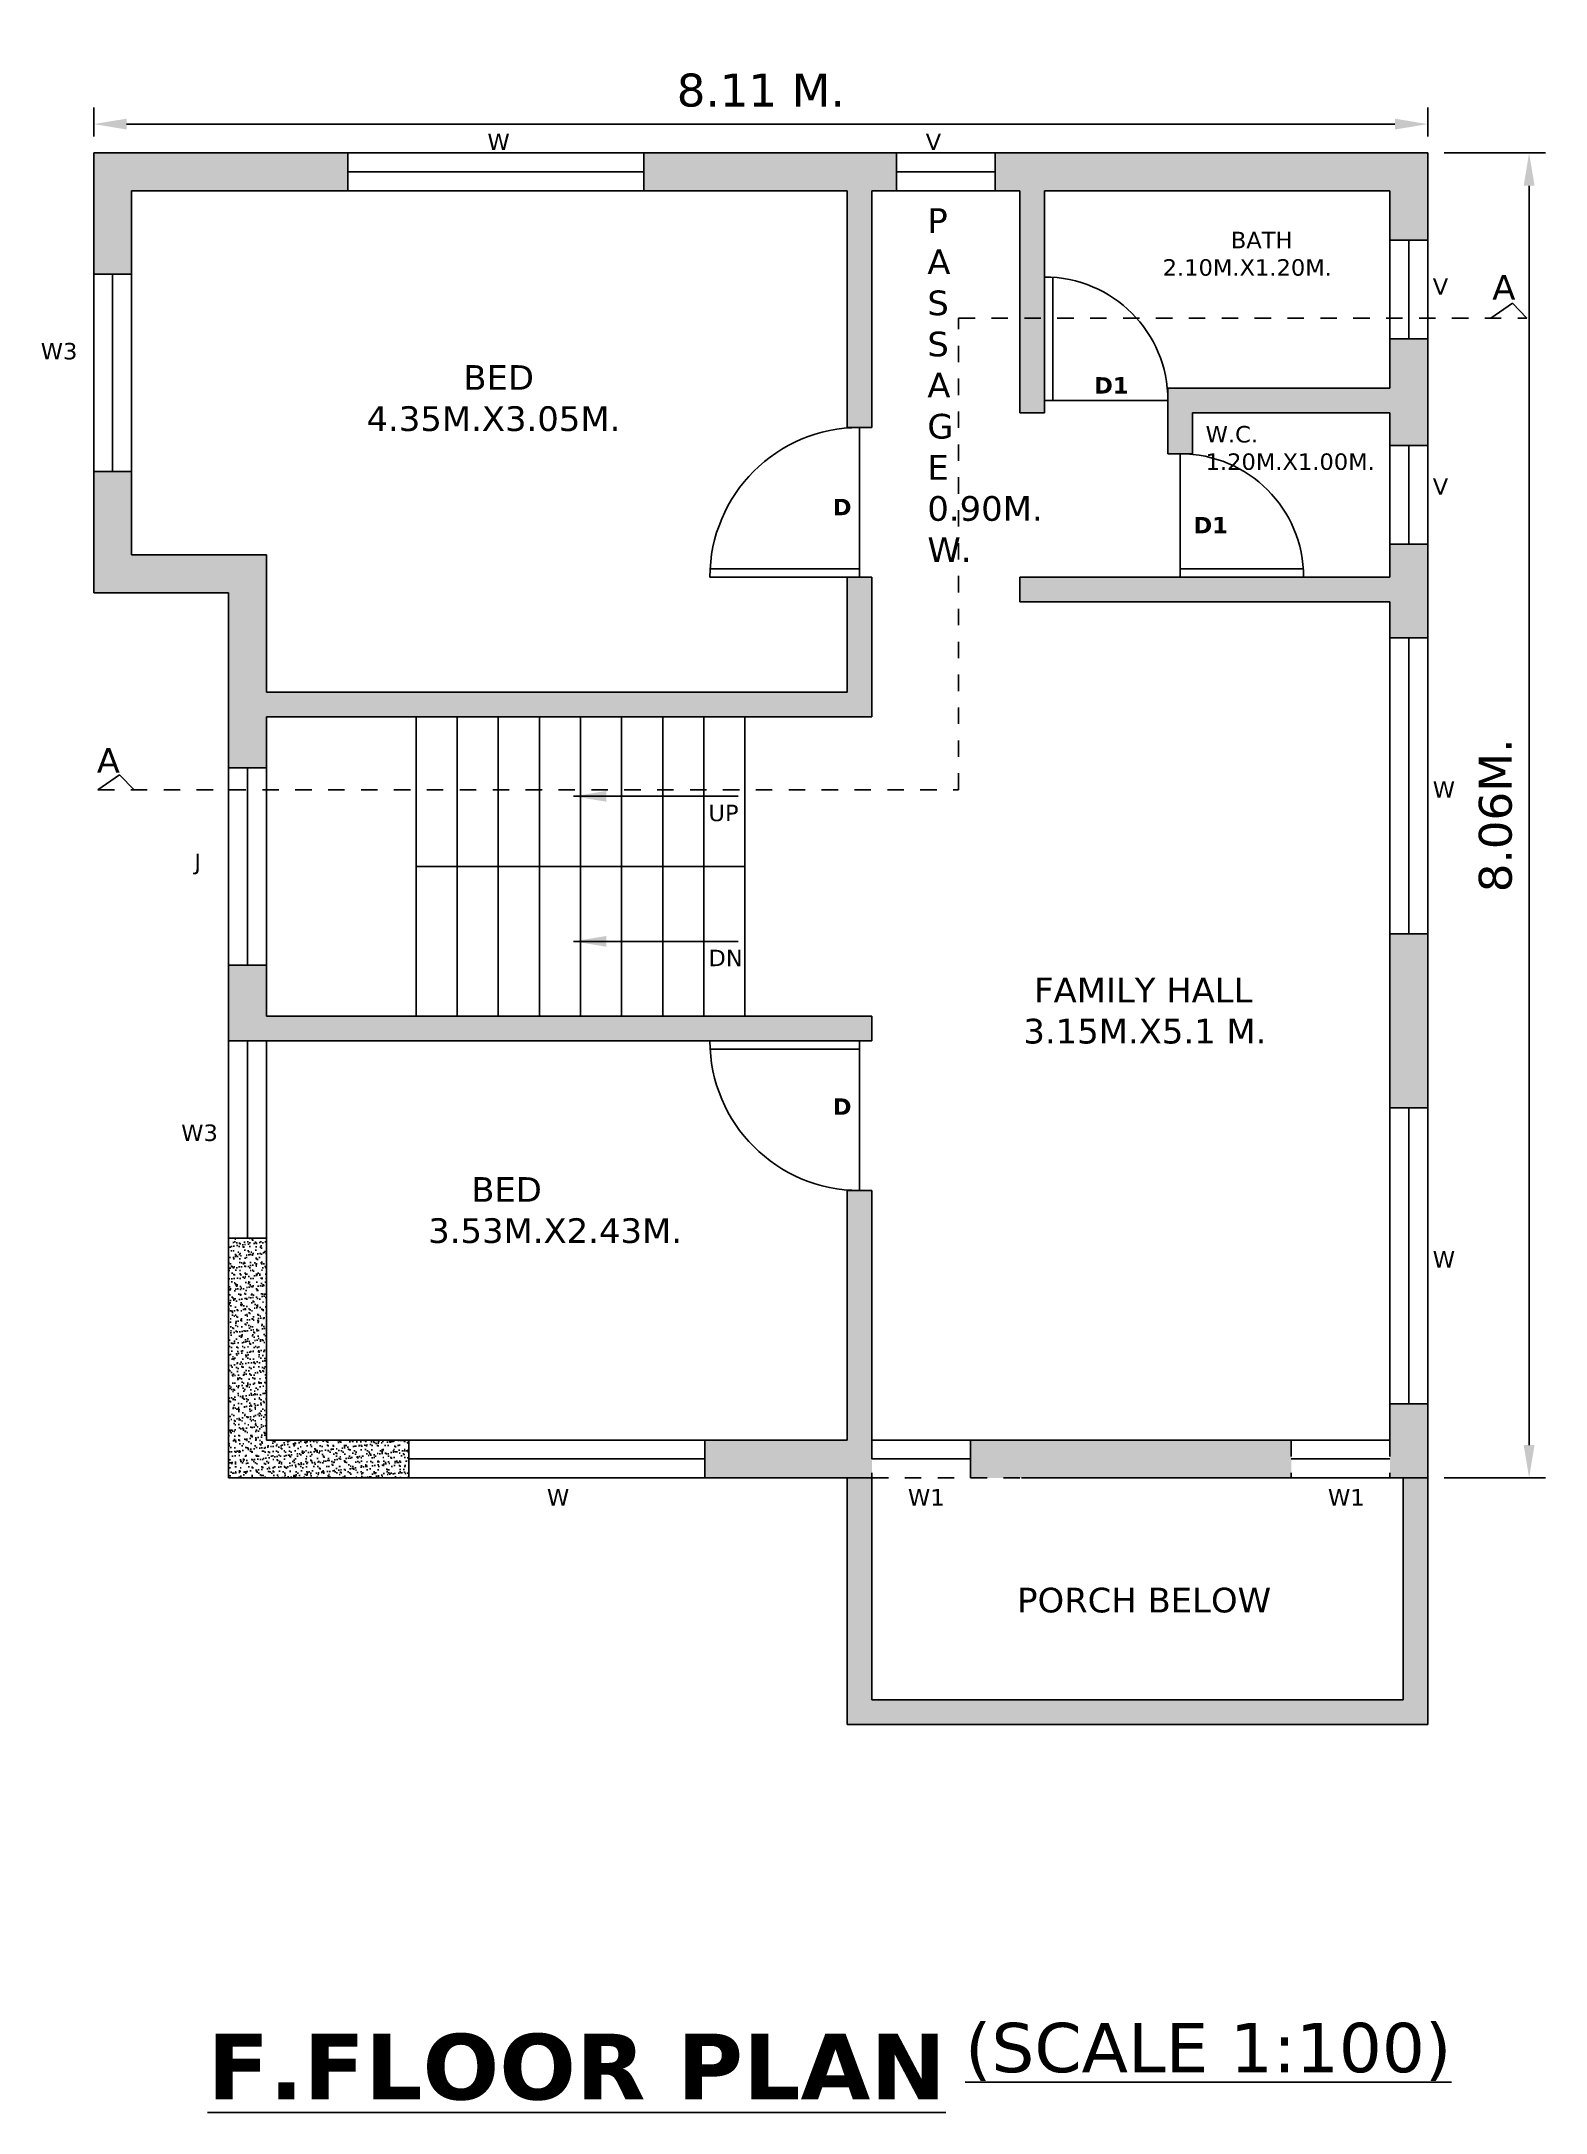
# Model space of a CAD drawing. Header units: millimetres. Extents: x 55 to 259, y 22 to 60.
# Drawn here: x 249.64 to 258.79, y 34.52 to 47.11 of the extents above; entities that cross this region are included whole.
import ezdxf

# ---------------------------------------------------------------- set-up
doc = ezdxf.new("R2010")
doc.units = ezdxf.units.MM
doc.header["$LTSCALE"] = 0.05
doc.linetypes.add('ACAD_ISO03W100', pattern=[30, 12, -18])
doc.linetypes.add('DASHED2', pattern=[9.525, 6.35, -3.175])
doc.styles.get("Standard").update_dxf_attribs({"font": 'verdana.ttf', "height": 0.2})
doc.dimstyles.new('ISO-25', dxfattribs={"dimtxt": 0.001, "dimasz": 0.2, "dimexe": 0.1, "dimexo": 0.1, "dimgap": 0.1, "dimtad": 3, "dimdsep": 46, "dimtxsty": 'Standard', "dimcen": -0.09, "dimclrd": 256, "dimclrt": 256, "dimazin": 0, "dimtfac": 1, "dimtmove": 0, "dimatfit": 3, "dimfxl": 1, "dimtolj": 1, "dimarcsym": 0})
pattern_1 = [(37.5, (-281.754175, 208.005908), (-0.0016000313, 0.0489413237), [0, -0.038608, 0, -0.04318, 0, -0.041275]), (7.5, (-281.754175, 208.00591), (0.044952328, 0.07168251), [0, -0.020828, 0, -0.034798, 0, -0.013335]), (327.5, (-281.785417, 208.005908), (0.079099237, 0.0001437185), [0, -0.0127, 0, -0.04572, 0, -0.05969]), (317.5, (-281.78542, 208.00591), (0.076355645, 0.022292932), [0, -0.00635, 0, -0.029972, 0, -0.03429])]

# ---------------------------------------------------------------- blocks, each defined once
blk = doc.blocks.new('*D58')
at = {"color": 0, "lineweight": -2, "ltscale": 0.05, "transparency": 16777216}
for p, q in [((258.169, 46.437), (258.785, 46.437)), ((258.169, 38.379), (258.785, 38.379))]:
    blk.add_line(p, q, dxfattribs=at)
at = {"lineweight": -2, "ltscale": 0.05, "transparency": 16777216}
blk.add_line((258.685, 38.579), (258.685, 46.237), dxfattribs=at)
at = {"ltscale": 0.05, "transparency": 16777216}
for points in [[(258.652, 46.237), (258.718, 46.237), (258.685, 46.437)], [(258.652, 38.579), (258.718, 38.579), (258.685, 38.379)]]:
    blk.add_solid(points, dxfattribs=at)
at = {"layer": 'Defpoints', "color": 0, "ltscale": 0.05, "transparency": 16777216}
for p in [(258.069, 46.437), (258.685, 46.437), (258.069, 38.379)]:
    blk.add_point(p, dxfattribs=at)
at = {"ltscale": 0.05, "transparency": 16777216, "insert": (258.481, 42.408), "char_height": 0.2, "attachment_point": 5, "rotation": 90}
blk.add_mtext('\\A1;8.06M.', dxfattribs=at)
blk = doc.blocks.new('*D59')
at = {"color": 0, "lineweight": -2, "ltscale": 0.05, "transparency": 16777216}
for p, q in [((249.957, 46.537), (249.957, 46.712)), ((258.069, 46.537), (258.069, 46.712))]:
    blk.add_line(p, q, dxfattribs=at)
at = {"lineweight": -2, "ltscale": 0.05, "transparency": 16777216}
blk.add_line((257.869, 46.612), (250.157, 46.612), dxfattribs=at)
at = {"ltscale": 0.05, "transparency": 16777216}
for points in [[(250.157, 46.645), (250.157, 46.579), (249.957, 46.612)], [(257.869, 46.645), (257.869, 46.579), (258.069, 46.612)]]:
    blk.add_solid(points, dxfattribs=at)
at = {"layer": 'Defpoints', "color": 0, "ltscale": 0.05, "transparency": 16777216}
for p in [(249.957, 46.612), (249.957, 46.437), (258.069, 46.437)]:
    blk.add_point(p, dxfattribs=at)
at = {"ltscale": 0.05, "transparency": 16777216, "insert": (254.013, 46.817), "char_height": 0.2, "attachment_point": 5}
blk.add_mtext('\\A1;8.11 M.', dxfattribs=at)

msp = doc.modelspace()

# ---------------------------------------------------------------- hatches: boundary and pattern name
at = {"ltscale": 0.05}
h = msp.add_hatch(dxfattribs=at)
h.set_pattern_fill('AR-SAND', color=256, scale=0.001, style=0)
h.set_pattern_definition(pattern_1)
h.paths.add_polyline_path([(251.503, 46.437), (249.957, 46.437), (249.957, 45.7), (250.187, 45.7), (250.187, 46.207), (251.503, 46.207)])
h.paths.add_polyline_path([(251.007, 43.992), (250.187, 43.992), (250.187, 44.5), (249.957, 44.5), (249.957, 43.762), (250.777, 43.762), (250.777, 42.697), (251.007, 42.697), (251.007, 43.007), (254.689, 43.007), (254.689, 43.857), (254.539, 43.857), (254.539, 43.157), (251.007, 43.157)])
h = msp.add_hatch(dxfattribs=at)
h.set_pattern_fill('AR-SAND', color=256, scale=0.001, style=0)
h.set_pattern_definition(pattern_1)
h.paths.add_polyline_path([(254.839, 46.437), (253.303, 46.437), (253.303, 46.207), (254.539, 46.207), (254.539, 44.767), (254.689, 44.767), (254.689, 46.207), (254.839, 46.207)])
h.paths.add_polyline_path([(258.069, 46.437), (255.439, 46.437), (255.439, 46.207), (255.589, 46.207), (255.589, 45.432), (255.739, 45.432), (255.739, 45.682), (255.739, 46.207), (257.839, 46.207), (257.839, 45.907), (258.069, 45.907)])
h.paths.add_polyline_path([(255.739, 45.432), (255.589, 45.432), (255.589, 44.857), (255.739, 44.857), (255.739, 45.007)])
h = msp.add_hatch(dxfattribs=at)
h.set_pattern_fill('AR-SAND', color=256, scale=0.001, style=0)
h.set_pattern_definition(pattern_1)
h.paths.add_polyline_path([(258.069, 45.307), (257.839, 45.307), (257.839, 45.007), (256.489, 45.007), (256.489, 44.607), (256.639, 44.607), (256.639, 44.857), (257.839, 44.857), (257.839, 44.657), (258.069, 44.657)])
h.paths.add_polyline_path([(258.069, 44.057), (257.839, 44.057), (257.839, 43.857), (255.589, 43.857), (255.589, 43.707), (257.839, 43.707), (257.839, 43.487), (258.069, 43.487)])
h = msp.add_hatch(dxfattribs=at)
h.set_pattern_fill('AR-SAND', color=256, scale=0.001, style=0)
h.set_pattern_definition([(37.5, (180.428026, 2.185424), (-0.001600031, 0.048941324), [0, -0.038608, 0, -0.04318, 0, -0.041275]), (7.5, (180.428026, 2.185424), (0.04495233, 0.07168251), [0, -0.020828, 0, -0.034798, 0, -0.013335]), (327.5, (180.396784, 2.185424), (0.079099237, 0.000143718), [0, -0.0127, 0, -0.04572, 0, -0.05969]), (317.5, (180.396784, 2.185424), (0.076355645, 0.02229293), [0, -0.00635, 0, -0.029972, 0, -0.03429])])
h.paths.add_polyline_path([(255.289, 38.609), (255.289, 38.379), (255.599, 38.379), (257.239, 38.379), (257.239, 38.609)])
h.paths.add_polyline_path([(254.689, 37.029), (254.689, 38.379), (254.539, 38.379), (254.539, 36.879), (258.069, 36.879), (258.069, 38.379), (257.919, 38.379), (257.919, 37.029)])
h.paths.add_polyline_path([(257.839, 38.609), (257.839, 38.379), (258.069, 38.379), (258.069, 38.829), (257.839, 38.829)])
h.paths.add_polyline_path([(257.839, 40.629), (258.069, 40.629), (258.069, 41.687), (257.839, 41.687)])
h = msp.add_hatch(dxfattribs=at)
h.set_pattern_fill('AR-SAND', color=256, scale=0.001, style=0)
h.set_pattern_definition(pattern_1)
h.paths.add_polyline_path([(254.689, 41.187), (254.539, 41.187), (251.007, 41.187), (251.007, 41.497), (250.777, 41.497), (250.777, 41.037), (251.007, 41.037), (254.539, 41.037), (254.614, 41.037), (254.689, 41.037)])
h = msp.add_hatch(dxfattribs=at)
h.set_pattern_fill('AR-SAND', color=256, scale=0.001, style=0)
h.set_pattern_definition(pattern_1)
h.paths.add_polyline_path([(254.689, 38.609), (254.689, 40.127), (254.539, 40.127), (254.539, 38.609), (253.673, 38.609), (253.673, 38.379), (254.689, 38.379)])
h = msp.add_hatch(dxfattribs=at)
h.set_pattern_fill('AR-SAND', color=256, scale=0.001, style=0)
h.set_pattern_definition(pattern_1)
h.paths.add_polyline_path([(251.873, 38.609), (251.007, 38.609), (251.007, 39.837), (250.777, 39.837), (250.777, 38.379), (251.873, 38.379)])

# ---------------------------------------------------------------- linework, layer by layer
for p, q in [((258.069, 46.437), (249.957, 46.437)), ((249.957, 43.762), (249.957, 46.437)), ((258.069, 46.437), (258.069, 38.379)), ((250.187, 43.992), (250.187, 46.207)), ((254.539, 46.207), (250.187, 46.207)), ((254.539, 46.207), (254.539, 44.767)), ((254.689, 46.207), (254.689, 44.767)), ((255.589, 46.207), (254.689, 46.207)), ((255.589, 46.207), (255.589, 44.857)), ((257.839, 46.207), (255.739, 46.207)), ((255.739, 46.207), (255.739, 45.007)), ((257.839, 46.207), (257.839, 45.007)), ((255.739, 45.007), (255.739, 44.857)), ((257.839, 45.007), (256.489, 45.007)), ((256.489, 45.007), (256.489, 44.607)), ((255.739, 44.857), (255.589, 44.857)), ((257.839, 44.857), (256.639, 44.857)), ((256.639, 44.857), (256.639, 44.607)), ((257.839, 44.857), (257.839, 43.857)), ((254.539, 44.767), (254.689, 44.767)), ((256.639, 44.607), (256.489, 44.607)), ((251.007, 43.992), (250.187, 43.992)), ((251.007, 43.157), (251.007, 43.992)), ((254.539, 43.857), (254.539, 43.157)), ((254.689, 43.857), (254.539, 43.857)), ((254.689, 43.857), (254.689, 43.007)), ((257.839, 43.857), (255.589, 43.857)), ((255.589, 43.857), (255.589, 43.707)), ((256.489, 43.857), (256.639, 43.857)), ((250.777, 43.762), (249.957, 43.762)), ((250.777, 38.379), (250.777, 43.762)), ((257.839, 43.707), (255.589, 43.707)), ((257.839, 43.707), (257.839, 38.609)), ((257.839, 43.487), (258.069, 43.487)), ((254.539, 43.157), (251.007, 43.157)), ((254.689, 43.007), (251.007, 43.007)), ((251.007, 41.187), (251.007, 43.007)), ((251.917, 41.187), (251.917, 43.007)), ((251.917, 41.187), (251.917, 43.007)), ((252.167, 42.097), (252.167, 43.007)), ((252.417, 42.097), (252.417, 43.007)), ((252.667, 42.097), (252.667, 43.007)), ((252.917, 42.097), (252.917, 43.007)), ((253.167, 42.097), (253.167, 43.007)), ((253.417, 42.097), (253.417, 43.007)), ((253.667, 42.097), (253.667, 43.007)), ((253.917, 42.097), (253.917, 43.007)), ((253.917, 42.097), (251.917, 42.097)), ((252.167, 42.097), (252.167, 41.187)), ((252.417, 42.097), (252.417, 41.187)), ((252.667, 42.097), (252.667, 41.187)), ((252.917, 42.097), (252.917, 41.187)), ((253.167, 42.097), (253.167, 41.187)), ((253.417, 42.097), (253.417, 41.187)), ((253.667, 42.097), (253.667, 41.187)), ((253.917, 42.097), (253.917, 41.187)), ((257.839, 41.687), (258.069, 41.687)), ((254.539, 41.187), (251.007, 41.187)), ((254.689, 41.187), (254.539, 41.187)), ((254.689, 41.187), (254.689, 41.037)), ((251.007, 38.609), (251.007, 41.037)), ((254.539, 41.037), (251.007, 41.037)), ((257.839, 40.629), (258.069, 40.629)), ((254.539, 40.127), (254.539, 38.609)), ((254.689, 40.127), (254.689, 38.609)), ((257.839, 38.829), (258.069, 38.829)), ((251.007, 38.609), (254.539, 38.609)), ((255.289, 38.609), (257.839, 38.609)), ((250.777, 38.379), (254.689, 38.379)), ((254.539, 38.379), (254.539, 37.379)), ((254.689, 38.379), (254.689, 37.029)), ((255.599, 38.379), (258.069, 38.379)), ((257.919, 38.379), (257.919, 37.029)), ((258.069, 38.379), (258.069, 36.879)), ((254.689, 37.029), (257.919, 37.029)), ((254.539, 36.879), (258.069, 36.879)), ((255.599, 36.879), (258.069, 36.879))]:
    msp.add_line(p, q)
for p, q in [((251.503, 46.437), (251.503, 46.207)), ((253.303, 46.437), (253.303, 46.207)), ((254.839, 46.207), (254.839, 46.437)), ((255.439, 46.207), (255.439, 46.437)), ((251.503, 46.322), (253.303, 46.322)), ((254.839, 46.322), (255.439, 46.322)), ((257.839, 45.907), (258.069, 45.907)), ((257.954, 45.907), (257.954, 45.307)), ((250.187, 45.7), (249.957, 45.7)), ((250.072, 45.7), (250.072, 44.5)), ((255.739, 44.932), (255.739, 45.682)), ((255.789, 44.932), (255.789, 45.682)), ((258.452, 45.432), (258.583, 45.523)), ((258.583, 45.523), (258.672, 45.432)), ((257.839, 45.307), (258.069, 45.307)), ((255.739, 44.932), (256.489, 44.932)), ((254.614, 43.857), (254.614, 44.767)), ((256.564, 43.857), (256.564, 44.607)), ((257.839, 44.657), (258.069, 44.657)), ((257.954, 44.657), (257.954, 44.057)), ((250.187, 44.5), (249.957, 44.5)), ((257.839, 44.057), (258.069, 44.057)), ((254.614, 43.907), (253.704, 43.907)), ((254.614, 43.857), (253.704, 43.857)), ((256.564, 43.907), (257.314, 43.907)), ((256.564, 43.857), (257.314, 43.857)), ((257.954, 41.687), (257.954, 43.487)), ((254.689, 43.007), (253.917, 43.007)), ((249.983, 42.564), (250.115, 42.655)), ((250.115, 42.655), (250.204, 42.564)), ((251.007, 42.697), (250.777, 42.697)), ((250.892, 42.697), (250.892, 41.497)), ((251.007, 41.497), (250.777, 41.497)), ((251.007, 41.037), (250.777, 41.037)), ((250.892, 41.037), (250.892, 39.837)), ((254.614, 41.037), (253.704, 41.037)), ((254.614, 40.987), (253.704, 40.987)), ((254.539, 41.037), (254.689, 41.037)), ((254.614, 41.037), (254.614, 40.127)), ((257.954, 40.629), (257.954, 38.829)), ((254.539, 40.127), (254.689, 40.127)), ((251.007, 39.837), (250.777, 39.837)), ((254.689, 38.494), (254.689, 39.404)), ((251.873, 38.609), (251.873, 38.379)), ((253.673, 38.609), (253.673, 38.379)), ((255.289, 38.609), (254.689, 38.609)), ((255.289, 38.379), (255.289, 38.609)), ((251.873, 38.494), (253.673, 38.494)), ((255.289, 38.494), (254.689, 38.494)), ((257.239, 38.494), (257.839, 38.494)), ((254.539, 38.379), (254.539, 36.879))]:
    msp.add_line(p, q, dxfattribs=at)
at = {"linetype": 'ACAD_ISO03W100', "ltscale": 0.05}
for p, q in [((255.216, 42.564), (255.216, 45.432)), ((255.216, 45.432), (258.672, 45.432)), ((249.983, 42.564), (255.216, 42.564))]:
    msp.add_line(p, q, dxfattribs=at)
at = {"linetype": 'DASHED2', "ltscale": 0.05}
for p, q in [((254.689, 38.609), (254.689, 38.379)), ((257.239, 38.609), (257.239, 38.379)), ((257.839, 38.609), (257.839, 38.379)), ((254.689, 38.379), (255.599, 38.379))]:
    msp.add_line(p, q, dxfattribs=at)
at = {"ltscale": 0.05}
for centre, radius, start, end in [((255.739, 44.932), 0.75, 0, 90), ((254.614, 43.857), 0.91, 90, 180), ((256.564, 43.857), 0.75, 0, 90), ((254.614, 41.037), 0.91, 180, 270)]:
    msp.add_arc(centre, radius, start, end, dxfattribs=at)

# ---------------------------------------------------------------- texts
at = {"attachment_point": 1}
for s, insert, char_height, width in [('W', (252.351, 46.554), 0.1, 0.3843), ('V', (255.016, 46.554), 0.1, 0.3843), ('P\\PA\\PS\\PS\\PA\\PG\\PE\\P0.90M.\\P W.', (255.026, 46.1), 0.15, 0.26637), ('     {\\H0.6667x;  BATH\\P2.10M.X1.20M.}', (256.457, 45.957), 0.15, 2.1), ('V', (258.099, 45.674), 0.1, 0.3843), ('A', (258.461, 45.695), 0.15, 0.3843), ('W3', (249.635, 45.281), 0.1, 0.3843), ('         BED\\P4.35M.X3.05M.', (251.616, 45.146), 0.15, 3.16005), ('{\\fVerdana|b1|i0|c0|p34;D1}', (256.04, 45.073), 0.1, 1.40284), ('W.C.\\P1.20M.X1.00M.', (256.718, 44.776), 0.1, 1.40284), ('V', (258.099, 44.458), 0.1, 0.3843), ('{\\fVerdana|b1|i0|c0|p34;D}', (254.451, 44.333), 0.1, 1.40284), ('{\\fVerdana|b1|i0|c0|p34;D1}', (256.644, 44.223), 0.1, 1.40284), ('A', (249.976, 42.817), 0.15, 0.3843), ('W', (258.099, 42.616), 0.1, 0.3843), ('UP', (253.695, 42.473), 0.1, 1.40284), ('J', (250.569, 42.176), 0.1, 0.3843), ('DN', (253.695, 41.591), 0.1, 1.40284), (' FAMILY HALL\\P3.15M.X5.1 M.', (255.61, 41.421), 0.15, 2.22842), ('{\\fVerdana|b1|i0|c0|p34;D}', (254.451, 40.687), 0.1, 1.40284), ('W3', (250.489, 40.528), 0.1, 0.3843), ('    BED\\P3.53M.X2.43M.', (251.991, 40.208), 0.15, 3.16005), ('W', (258.099, 39.758), 0.1, 0.3843), ('W', (252.713, 38.311), 0.1, 0.3843), ('W1', (254.908, 38.311), 0.1, 0.3843), ('W1', (257.462, 38.311), 0.1, 0.3843), ('PORCH BELOW', (255.572, 37.711), 0.15, 2.63781), ('{\\H0.5x;\\L(SCALE 1:100)}', (255.255, 35.065), 0.6, 4.72173), ('{\\fVerdana|b1|i0|c0|p34;\\H0.8x;\\LF.FLOOR PLAN}', (250.649, 34.999), 0.5, 8.85547)]:
    msp.add_mtext(s, dxfattribs=dict(at, insert=insert, char_height=char_height, width=width))

# ---------------------------------------------------------------- dimensions: what is measured, and where the dimension line sits
at = {"ltscale": 0.05}
for p1, p2, distance, text, picture, middle in [((258.069, 46.437), (249.957, 46.437), -0.175, '<> M.', '*D59', (254.013, 46.817)), ((258.069, 38.379), (258.069, 46.437), -0.616, '<>M.', '*D58', (258.481, 42.408))]:
    dim = msp.add_aligned_dim(p1=p1, p2=p2, distance=distance, text=text, dimstyle='ISO-25', dxfattribs=at)
    dim.commit()
    dim.dimension.update_dxf_attribs({"geometry": picture, "text_midpoint": middle})

# ---------------------------------------------------------------- leaders
for points in [[(252.875, 42.524), (253.875, 42.524)], [(252.875, 41.642), (253.875, 41.642)]]:
    msp.add_leader(points, dimstyle='ISO-25', override={"dimgap": 0.62, "dimtad": 0}, dxfattribs=at)

doc.saveas('drawing.dxf')
